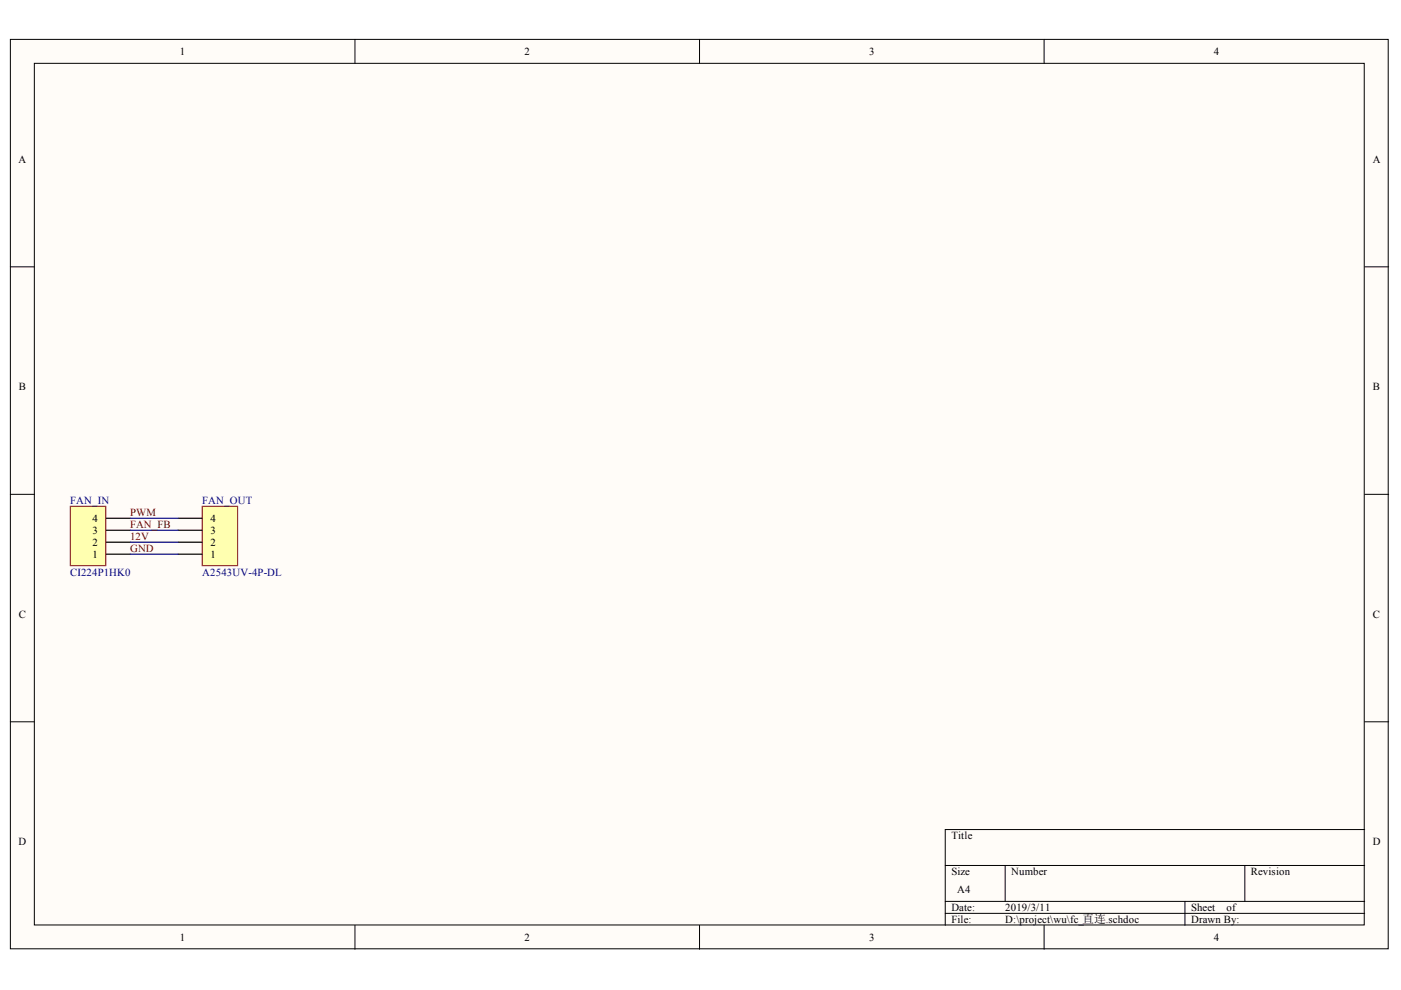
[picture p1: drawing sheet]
<svg xmlns="http://www.w3.org/2000/svg" width="297mm" height="210mm" viewBox="0 0 297 210" stroke-linecap="round" stroke-linejoin="round" font-family="sans-serif">
<defs><g id="words">
<g font-size="2.3">
<text x="38.1" y="11.7">1</text>
<text x="111.2" y="11.7">2</text>
<text x="184.3" y="11.7">3</text>
<text x="257.4" y="11.7">4</text>
<text x="3.9" y="34.5">A</text>
<text x="291.1" y="34.5">A</text>
<text x="4" y="82.7">B</text>
<text x="291.1" y="82.7">B</text>
<text x="19.6" y="113.2">3</text>
<text x="19.6" y="110.7">4</text>
<text x="44.7" y="113.2">3</text>
<text x="44.7" y="110.7">4</text>
<text x="19.6" y="118.3">1</text>
<text x="19.6" y="115.8">2</text>
<text x="44.7" y="118.3">1</text>
<text x="44.7" y="115.8">2</text>
<text x="4" y="131">C</text>
<text x="291.1" y="131">C</text>
<text x="3.9" y="179.2">D</text>
<text x="201.7" y="177.9">Title</text>
<text x="291.1" y="179.2">D</text>
<text x="201.7" y="185.6">Size</text>
<text x="214.4" y="185.6">Number</text>
<text x="265.2" y="185.6">Revision</text>
<text x="203" y="189.4">A4</text>
<text x="201.7" y="193.2">Date:</text>
<text x="201.7" y="195.7">File:</text>
<text x="213.1" y="193.2">2019/3/11</text>
<text x="213.1" y="195.7">D:\project\wu\fc_直连.schdoc</text>
<text x="252.5" y="193.2">Sheet</text>
<text x="252.5" y="195.7">Drawn By:</text>
<text x="260.1" y="193.2">of</text>
<text x="38.1" y="199.5">1</text>
<text x="111.2" y="199.5">2</text>
<text x="184.3" y="199.5">3</text>
<text x="257.4" y="199.5">4</text>
</g>
<g font-size="2.3" fill="#000080">
<text x="14.9" y="106.9">FAN_IN</text>
<text x="42.9" y="106.9">FAN_OUT</text>
<text x="14.9" y="122.1">CI224P1HK0</text>
<text x="42.9" y="122.1">A2543UV-4P-DL</text>
</g>
<g font-size="2.3" fill="#800000">
<text x="27.6" y="112">FAN_FB</text>
<text x="27.6" y="109.4">PWM</text>
<text x="27.6" y="114.5">12V</text>
<text x="27.6" y="117">GND</text>
</g>
</g></defs>
<g fill="#fffcf8" stroke="#000" stroke-width=".21">
<path d="M2.2 8.4h292.1v192.8h-292.1z"/>
<path d="M7.3 13.4h281.9v182.7h-281.9z"/>
</g>
<g fill="none" stroke="#000" stroke-width=".21">
<path d="M75.3 8.4v5M148.3 8.4v5M221.4 8.4v5M2.2 56.6h5.1M289.3 56.6h5.1M2.2 104.8h5.1M289.3 104.8h5.1M2.2 153h5.1M289.3 153h5.1M289.3 175.9h-88.9v20.3M75.3 196.2v5.1M148.3 196.2v5.1"/>
<path d="M200.4 183.5h88.9M200.4 191.1h88.9M200.4 193.7h88.9M213.1 183.5v7.6M221.4 196.2v5.1M251.2 191.1v5.1M263.9 183.5v7.6"/>
</g>
<path d="M42.9 107.3h7.5v12.6h-7.5z" fill="#ffffb0" stroke="#800000" stroke-width=".21"/>
<path d="M37.8 117.5h5.1M37.8 115h5.1M37.8 112.4h5.1M37.8 109.9h5.1" fill="none" stroke="#000" stroke-width=".25"/>
<path d="M14.9 107.3h7.5v12.6h-7.5z" fill="#ffffb0" stroke="#800000" stroke-width=".21"/>
<path d="M22.5 117.5h5.1M22.5 115h5.1M22.5 112.4h5.1M22.5 109.9h5.1" fill="none" stroke="#000" stroke-width=".25"/>
<path d="M27.6 109.9h10.2M27.6 112.4h10.2M27.6 115h10.2M27.6 117.5h10.2" fill="none" stroke="#000080" stroke-width=".25"/>
<use href="#words"/>
</svg>
